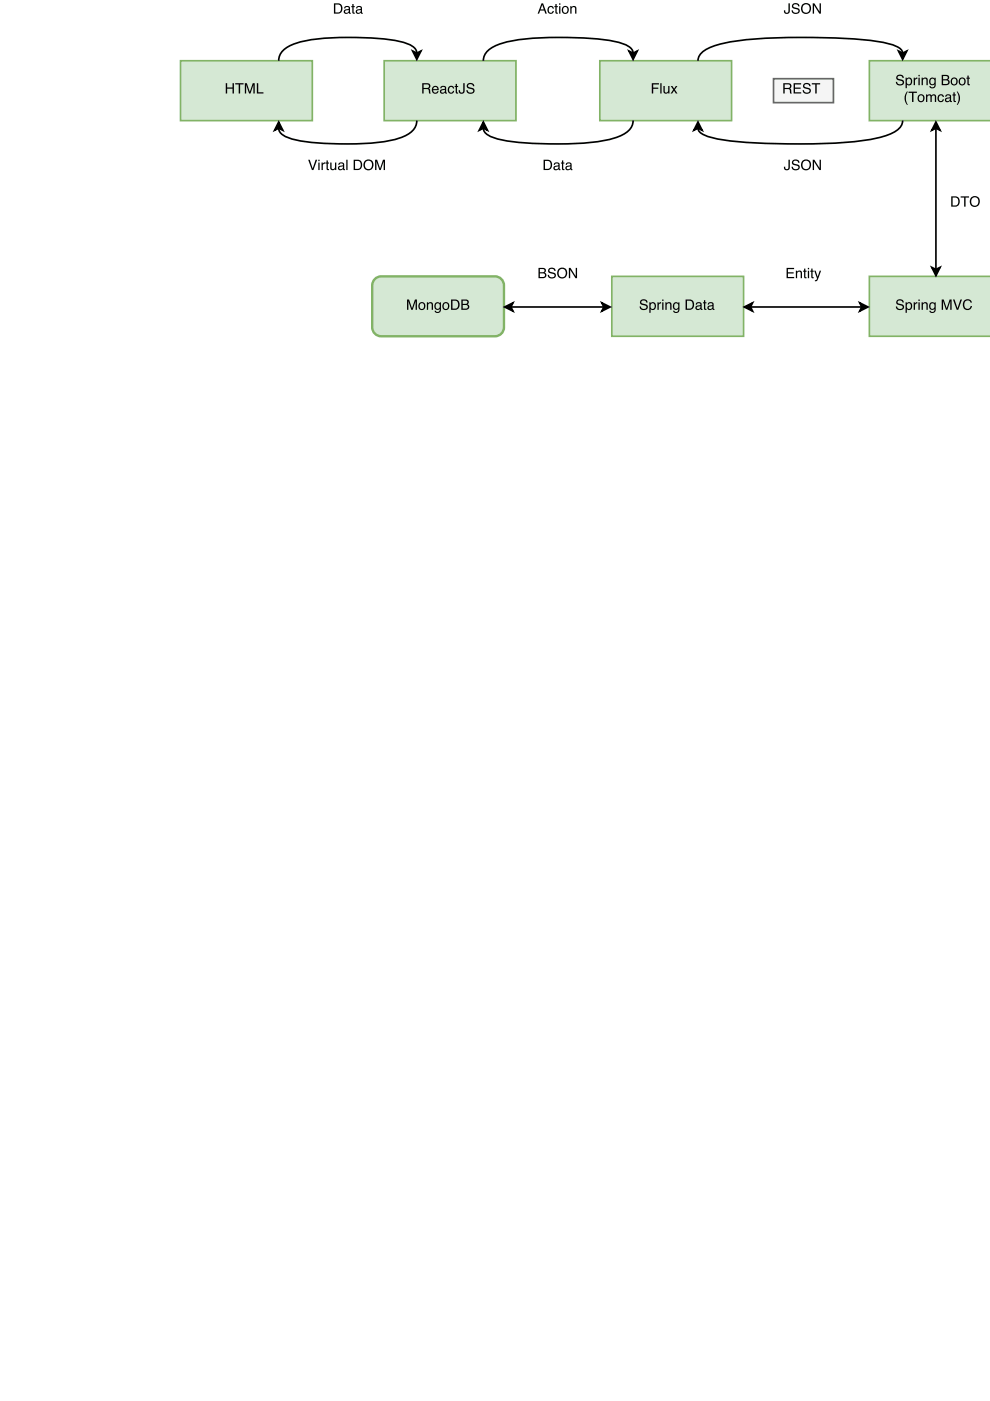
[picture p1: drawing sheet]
<svg xmlns="http://www.w3.org/2000/svg" width="210mm" height="297mm" viewBox="0 0 210 297" stroke-linecap="round" stroke-linejoin="round" font-family="sans-serif">
<path d="M38.3 12.9h27.9v12.7h-27.9z" fill="#d5e8d4"/>
<path d="M38.3 12.9h27.9v12.7h-27.9z" fill="none" stroke="#82b366" stroke-width=".35"/>
<path d="M47.9 17.6h.3v.9h1.1v-.9h.3v2.2h-.3v-1h-1.1v1h-.3zM49.9 17.6h1.7v.3h-.7v1.9h-.3v-1.9h-.7zM51.9 17.6h.4l.7 1.9 .6-1.9h.4v2.2h-.3v-1.8l-.6 1.8h-.3l-.6-1.8v1.8h-.3zM54.5 17.6h.2v2h1.2v.2h-1.4z" fill="#000"/>
<path d="M81.5 12.9h27.9v12.7h-27.9z" fill="#d5e8d4"/>
<path d="M81.5 12.9h27.9v12.7h-27.9z" fill="none" stroke="#82b366" stroke-width=".35"/>
<path d="M89.8 17.9v.7h.7a.38 .38 0 0 0 .5-.3 .38 .38 0 0 0-.5-.4zM89.5 17.6a1.88 1.88 0 0 1 1.6 .2l.1 .6-.3 .4 .3 .2 .1 .8h-.3l-.1-.8-.4-.1h-.7v.9h-.3zM91.8 18.4a.73 .73 0 0 1 .9-.1 .73 .73 0 0 1 .3 .8h-1.2a.45 .45 0 0 0 .4 .5 .45 .45 0 0 0 .5-.3h.3a.78 .78 0 0 1-1.1 .5 .78 .78 0 0 1-.2-1.2zM92 18.6l-.1 .3h.8l-.2-.4zM93.6 19.3a.38 .38 0 0 0 .5 .3 .38 .38 0 0 0 .2-.6zM93.4 18.4a.71 .71 0 0 1 1.2 .2v1h.2l-.2 .3a.45 .45 0 0 0-.7 0 .49 .49 0 0 1-.6-.4 .49 .49 0 0 1 .5-.6l.5-.1a.36 .36 0 0 0-.3-.4 .36 .36 0 0 0-.4 .3h-.2zM95.1 18.4a.65 .65 0 0 1 .7-.2 .65 .65 0 0 1 .5 .6h-.3a.44 .44 0 0 0-.6-.3 .44 .44 0 0 0-.2 .6 .42 .42 0 0 0 .3 .5 .42 .42 0 0 0 .5-.3h.3a.72 .72 0 0 1-.9 .5 .72 .72 0 0 1-.4-1zM96.6 17.8h.3v.4h.2v.3h-.2v1l.2 .1v.2h-.3l-.2-.2v-1.1h-.2v-.3h.2zM98.2 17.6h.3v1.6a.64 .64 0 0 1-.6 .7 .64 .64 0 0 1-.6-.8h.2a.36 .36 0 0 0 .3 .5 .36 .36 0 0 0 .4-.3zM99.2 17.8a.86 .86 0 0 1 1.4 .5h-.3a.51 .51 0 0 0-.6-.5 .51 .51 0 0 0-.4 .5l.2 .2a.84 .84 0 0 1 1.1 .9 .93 .93 0 0 1-1 .5 .93 .93 0 0 1-.7-.8h.3a.58 .58 0 0 0 .5 .5 .58 .58 0 0 0 .6-.5l-.4-.2a.67 .67 0 0 1-.8-.3 .67 .67 0 0 1 .1-.8z" fill="#000"/>
<path d="M127.2 12.9h27.9v12.7h-27.9z" fill="#d5e8d4"/>
<path d="M127.2 12.9h27.9v12.7h-27.9z" fill="none" stroke="#82b366" stroke-width=".35"/>
<path d="M138.2 17.6h1.5v.3h-1.2v.7h1.1v.2h-1.1v1h-.3zM140 17.6h.3v2.2h-.3zM140.7 18.2h.2v1.1a.41 .41 0 0 0 .6 .3 .41 .41 0 0 0 .2-.6v-.8h.2v1.6h-.2v-.2a.55 .55 0 0 1-.6 .3 .55 .55 0 0 1-.4-.6zM142.2 18.2h.4l.3 .6 .4-.6h.3l-.5 .8 .5 .8h-.3l-.4-.6-.4 .6h-.3l.5-.8z" fill="#000"/>
<path d="M184.3 12.9h25.7v12.7h-25.7z" fill="#d5e8d4"/>
<path d="M210 12.9h-25.7v12.7h25.7" fill="none" stroke="#82b366" stroke-width=".35"/>
<g fill="#000">
<path d="M190.2 16a.86 .86 0 0 1 1.4 .5h-.3a.51 .51 0 0 0-.5-.4 .51 .51 0 0 0-.5 .5l.3 .1a.84 .84 0 0 1 1.1 1 .93 .93 0 0 1-1 .4 .93 .93 0 0 1-.8-.7h.3a.58 .58 0 0 0 .6 .5 .58 .58 0 0 0 .6-.6l-.5-.2a.67 .67 0 0 1-.8-.3 .67 .67 0 0 1 .1-.8zM192.4 16.8a.56 .56 0 0 0-.2 .8 .56 .56 0 0 0 .8 .1 .56 .56 0 0 0 .1-.7 .56 .56 0 0 0-.7-.2zM192 16.5h.3v.2a.7 .7 0 0 1 .9-.1 .7 .7 0 0 1 .2 .9 .62 .62 0 0 1-.5 .6 .62 .62 0 0 1-.6-.2v.8h-.3zM193.7 16.5h.3v.2l.5-.3v.3h-.3l-.2 .3v1.1h-.3zM194.7 16.5h.3v1.6h-.3zM194.7 15.9h.3v.3h-.3zM195.4 16.5h.3v.2a.57 .57 0 0 1 .6-.2 .57 .57 0 0 1 .4 .5v1.1h-.3v-1a.39 .39 0 0 0-.4-.4 .39 .39 0 0 0-.3 .5v.9h-.3zM197.2 16.7l.5-.3 .4 .3v-.2h.3v1.4a.7 .7 0 0 1-.5 .8 .7 .7 0 0 1-.9-.4h.3a.46 .46 0 0 0 .6 .2 .46 .46 0 0 0 .2-.7 .69 .69 0 0 1-.9 .1 .69 .69 0 0 1-.2-.9zM197.4 16.8a.56 .56 0 0 0-.1 .7 .56 .56 0 0 0 .7 .2 .56 .56 0 0 0 .1-.7 .56 .56 0 0 0-.7-.2zM200 16.1v.7h.5a.35 .35 0 0 0 .5-.3 .35 .35 0 0 0-.5-.4zM200 17v.8h.6a.4 .4 0 0 0 .5-.4 .4 .4 0 0 0-.6-.4zM199.7 15.9h.9a.54 .54 0 0 1 .6 .3 .54 .54 0 0 1-.2 .7 .62 .62 0 0 1 .3 .7 .62 .62 0 0 1-.7 .5h-.9zM201.9 16.8a.56 .56 0 0 0 0 .8 .56 .56 0 0 0 .8 .1 .55 .55 0 0 0 0-.8 .55 .55 0 0 0-.8-.1zM201.8 16.7a.78 .78 0 0 1 1.1 .1 .78 .78 0 0 1-.1 1.1 .78 .78 0 0 1-1.2-.2v-.6zM203.6 16.8a.56 .56 0 0 0 0 .8 .56 .56 0 0 0 .8 .1 .55 .55 0 0 0 0-.8 .55 .55 0 0 0-.8-.1zM203.5 16.7a.78 .78 0 0 1 1.1 .1 .78 .78 0 0 1-.2 1.1 .78 .78 0 0 1-1.1-.2v-.6zM205.1 16h.3v.5h.2v.2h-.2v1l.2 .2v.2h-.3l-.2-.2v-1.2h-.2v-.2h.2z"/>
<path d="M192.3 19.4h.2a2.66 2.66 0 0 0 0 2.8h-.2a2.24 2.24 0 0 1 0-2.8zM192.6 19.4h1.8v.3h-.7v1.9h-.3v-1.9h-.8zM194.9 20.4a.56 .56 0 0 0 0 .8 .56 .56 0 0 0 .7 0 .55 .55 0 0 0 .1-.7 .55 .55 0 0 0-.8-.1zM194.7 20.2a.78 .78 0 0 1 1.1 .1 .78 .78 0 0 1-.1 1.1 .78 .78 0 0 1-1.1-.1v-.7zM196.3 20h.3v.3a.52 .52 0 0 1 .9-.1 .53 .53 0 0 1 .6-.2 .53 .53 0 0 1 .4 .6v1h-.3v-1.2l-.3-.2-.3 .3-.1 1.1h-.2v-1a.36 .36 0 0 0-.5-.4 .36 .36 0 0 0-.2 .6v.8h-.3zM199 20.2a.65 .65 0 0 1 .7-.2 .65 .65 0 0 1 .4 .6h-.2a.44 .44 0 0 0-.6-.4 .44 .44 0 0 0-.2 .7 .42 .42 0 0 0 .3 .5 .42 .42 0 0 0 .5-.3h.2a.72 .72 0 0 1-.9 .5 .72 .72 0 0 1-.4-1zM200.6 21.1a.38 .38 0 0 0 .5 .3 .38 .38 0 0 0 .2-.6zM200.5 20.2a.71 .71 0 0 1 1.2 .2v1h.1l-.1 .3a.45 .45 0 0 0-.7 0 .49 .49 0 0 1-.7-.4 .49 .49 0 0 1 .5-.6l.6-.1a.36 .36 0 0 0-.4-.4 .36 .36 0 0 0-.3 .3h-.3zM202.1 19.6h.3v.4h.3v.2h-.3v1.1l.3 .1v.2h-.4l-.1-.2-.1-1.2h-.2v-.2h.2zM202.8 19.4h.2l.4 .5a2.2 2.2 0 0 1-.4 2.3h-.1a2.66 2.66 0 0 0-.1-2.8z"/>
</g>
<path d="M184.3 58.6h25.7v12.7h-25.7z" fill="#d5e8d4"/>
<path d="M210 58.6h-25.7v12.7h25.7" fill="none" stroke="#82b366" stroke-width=".35"/>
<path d="M190.2 63.6a.86 .86 0 0 1 1.4 .5h-.3a.51 .51 0 0 0-.5-.4 .51 .51 0 0 0-.5 .5l.3 .2a.84 .84 0 0 1 1.1 .9 .93 .93 0 0 1-1 .4 .93 .93 0 0 1-.8-.7h.3a.58 .58 0 0 0 .6 .5 .58 .58 0 0 0 .6-.5l-.5-.3a.67 .67 0 0 1-.8-.2 .67 .67 0 0 1 .1-.9zM192.4 64.4a.56 .56 0 0 0-.2 .8 .56 .56 0 0 0 .8 .2 .56 .56 0 0 0 .1-.8 .56 .56 0 0 0-.7-.2zM192 64.1h.3v.2a.7 .7 0 0 1 .9-.1 .7 .7 0 0 1 .2 1 .62 .62 0 0 1-.5 .5 .62 .62 0 0 1-.6-.2v.8h-.3zM193.7 64.1h.3v.3l.5-.3v.2l-.3 .1-.2 .2v1.1h-.3zM194.7 64.1h.3v1.6h-.3zM194.7 63.5h.3v.3h-.3zM195.4 64.1h.3v.2a.57 .57 0 0 1 .6-.2 .57 .57 0 0 1 .4 .6v1h-.3v-1a.39 .39 0 0 0-.4-.4 .39 .39 0 0 0-.3 .6v.8h-.3zM197.2 64.3l.5-.2 .4 .2v-.2h.3v1.5a.7 .7 0 0 1-.5 .7 .7 .7 0 0 1-.9-.4h.3a.46 .46 0 0 0 .6 .2 .46 .46 0 0 0 .2-.6 .69 .69 0 0 1-.9 .1 .69 .69 0 0 1-.2-.9zM197.4 64.4a.56 .56 0 0 0-.1 .7 .56 .56 0 0 0 .7 .3 .56 .56 0 0 0 .1-.8 .56 .56 0 0 0-.7-.2zM199.7 63.5h.4l.6 1.8 .6-1.8h.5v2.2h-.3v-1.9l-.6 1.9h-.3l-.7-1.9v1.9h-.2zM202.1 63.5h.3l.6 1.9 .6-1.9h.4l-.8 2.2h-.3zM204.4 63.8a.95 .95 0 0 1 1-.4 .95 .95 0 0 1 .7 .8h-.3a.7 .7 0 0 0-.9-.5 .7 .7 0 0 0-.5 .9 .69 .69 0 0 0 .6 .9 .69 .69 0 0 0 .8-.6h.3a1.02 1.02 0 0 1-1.3 .8 1.02 1.02 0 0 1-.6-1.4z" fill="#000"/>
<path d="M129.7 58.6h28v12.7h-28z" fill="#d5e8d4"/>
<path d="M129.7 58.6h28v12.7h-28z" fill="none" stroke="#82b366" stroke-width=".35"/>
<path d="M135.9 63.6a.86 .86 0 0 1 1.4 .5h-.3a.51 .51 0 0 0-.5-.4 .51 .51 0 0 0-.5 .5l.2 .2a.84 .84 0 0 1 1.1 .9 .93 .93 0 0 1-.9 .4 .93 .93 0 0 1-.8-.7h.3a.58 .58 0 0 0 .6 .5 .58 .58 0 0 0 .5-.5l-.4-.3a.67 .67 0 0 1-.8-.2 .67 .67 0 0 1 .1-.9zM138.1 64.4a.56 .56 0 0 0-.2 .8 .56 .56 0 0 0 .8 .2 .56 .56 0 0 0 .1-.8 .56 .56 0 0 0-.7-.2zM137.7 64.1h.2v.2a.7 .7 0 0 1 1-.1 .7 .7 0 0 1 .1 1 .62 .62 0 0 1-.4 .5 .62 .62 0 0 1-.7-.2v.8h-.2zM139.4 64.1h.3v.3l.5-.3v.2l-.3 .1-.2 .2v1.1h-.3zM140.4 64.1h.3v1.6h-.3zM140.4 63.5h.3v.3h-.3zM141.1 64.1h.2v.2a.57 .57 0 0 1 .7-.2 .57 .57 0 0 1 .4 .6v1h-.3v-1a.39 .39 0 0 0-.5-.4 .39 .39 0 0 0-.3 .6v.8h-.2zM142.9 64.3l.4-.2 .5 .2v-.2h.3v1.5a.7 .7 0 0 1-.6 .7 .7 .7 0 0 1-.8-.4h.3a.46 .46 0 0 0 .6 .2 .46 .46 0 0 0 .2-.6 .69 .69 0 0 1-.9 .1 .69 .69 0 0 1-.2-.9zM143.1 64.4a.56 .56 0 0 0-.2 .7 .56 .56 0 0 0 .8 .3 .56 .56 0 0 0 .1-.8 .56 .56 0 0 0-.7-.2zM145.7 63.8v1.6h.5a.86 .86 0 0 0 .7-.8 .86 .86 0 0 0-.7-.8zM145.4 63.5h.8a1.11 1.11 0 0 1 1 1.1 1.11 1.11 0 0 1-1 1.1h-.8zM147.7 65.1a.38 .38 0 0 0 .5 .4 .38 .38 0 0 0 .2-.6zM147.6 64.3a.71 .71 0 0 1 1.2 .2v1h.1l-.1 .2a.45 .45 0 0 0-.7 0 .49 .49 0 0 1-.7-.3 .49 .49 0 0 1 .5-.6l.6-.2a.36 .36 0 0 0-.3-.3 .36 .36 0 0 0-.4 .3h-.3zM149.3 63.6h.2v.5h.3v.2h-.3v1.1l.3 .1v.2h-.4l-.1-.2v-1.2h-.3v-.2h.3zM150.3 65.1a.38 .38 0 0 0 .5 .4 .38 .38 0 0 0 .2-.6zM150.1 64.3a.71 .71 0 0 1 1.2 .2v1h.2l-.2 .2a.45 .45 0 0 0-.6 0 .49 .49 0 0 1-.7-.3 .49 .49 0 0 1 .5-.6l.5-.2a.36 .36 0 0 0-.3-.3 .36 .36 0 0 0-.4 .3h-.2z" fill="#000"/>
<path d="M79.5 59.2l.8-.5 .5-.1h24.2a1.9 1.9 0 0 1 1.9 1.9v8.9a1.9 1.9 0 0 1-1.9 1.9h-24.2a1.9 1.9 0 0 1-1.9-1.9v-8.9l.1-.5z" fill="#d5e8d4"/>
<path d="M79.5 59.2l.8-.5 .5-.1h24.2a1.9 1.9 0 0 1 1.9 1.9v8.9a1.9 1.9 0 0 1-1.9 1.9h-24.2a1.9 1.9 0 0 1-1.9-1.9v-8.9l.1-.5z" fill="none" stroke="#82b366" stroke-width=".51"/>
<g fill="#000">
<path d="M87.5 10.8l.9 .5 .9-.5-.9 1.8zM133.3 10.8l.9 .5 .9-.5-.9 1.8zM190.5 10.8l.9 .5 .9-.5-.9 1.8zM59.1 25.9l.9 1.7-.9-.4-.9 .4zM102.5 25.9l.9 1.7-.9-.4-.9 .4zM148 25.9l.9 1.7-.9-.4-.9 .4z"/>
<path d="M71.1 1v1.6h.5a.86 .86 0 0 0 .7-.8 .86 .86 0 0 0-.7-.8zM70.8 .7h.9a1.11 1.11 0 0 1 .9 1.1 1.11 1.11 0 0 1-.9 1.1h-.9zM73.2 2.3a.38 .38 0 0 0 .5 .4 .38 .38 0 0 0 .2-.6zM73 1.5a.71 .71 0 0 1 1.2 .2v1h.2l-.2 .2a.45 .45 0 0 0-.6 0 .49 .49 0 0 1-.7-.3 .49 .49 0 0 1 .5-.6l.5-.2a.36 .36 0 0 0-.3-.3 .36 .36 0 0 0-.4 .3h-.2zM74.7 .9h.3v.4h.2v.2h-.2v1.1l.2 .1v.2h-.3l-.2-.2v-1.2h-.2v-.2h.2zM75.7 2.3a.38 .38 0 0 0 .5 .4 .38 .38 0 0 0 .2-.6zM75.6 1.5a.71 .71 0 0 1 1.1 .2l.1 1h.1l-.1 .2a.45 .45 0 0 0-.7 0 .49 .49 0 0 1-.7-.3 .49 .49 0 0 1 .5-.6l.6-.2a.36 .36 0 0 0-.4-.3 .36 .36 0 0 0-.4 .3h-.2z"/>
<path d="M115 1l-.4 1h.7zM114.8 .7h.3l.8 2.2h-.3l-.2-.7h-.9l-.2 .7h-.3zM116.3 1.5a.65 .65 0 0 1 .7-.2 .65 .65 0 0 1 .4 .5h-.2a.44 .44 0 0 0-.6-.3 .44 .44 0 0 0-.2 .6 .42 .42 0 0 0 .3 .6 .42 .42 0 0 0 .5-.4h.2a.72 .72 0 0 1-.9 .6 .72 .72 0 0 1-.4-1zM117.8 .9h.2v.4h.3v.2h-.3v1.1l.3 .1v.2h-.4l-.1-.2v-1.2h-.3v-.2h.3zM118.5 1.3h.3v1.6h-.3zM118.5 .7h.3v.3h-.3zM119.5 1.7a.56 .56 0 0 0-.1 .7 .56 .56 0 0 0 .8 .1 .55 .55 0 0 0 .1-.8 .55 .55 0 0 0-.8 0zM119.3 1.5a.78 .78 0 0 1 1.1 .1 .78 .78 0 0 1-.1 1.1 .78 .78 0 0 1-1.1-.1l-.1-.7zM120.9 1.3h.3v.2a.57 .57 0 0 1 .6-.2 .57 .57 0 0 1 .4 .6v1h-.3v-1a.39 .39 0 0 0-.4-.4 .39 .39 0 0 0-.3 .6v.8h-.3z"/>
<path d="M167.2 .7h.3v1.5a.64 .64 0 0 1-.7 .8 .64 .64 0 0 1-.6-.8h.3a.36 .36 0 0 0 .2 .5 .36 .36 0 0 0 .5-.3zM168.1 .8a.86 .86 0 0 1 1.4 .5h-.3a.51 .51 0 0 0-.5-.4 .51 .51 0 0 0-.5 .5l.3 .2a.84 .84 0 0 1 1 .9 .93 .93 0 0 1-.9 .4 .93 .93 0 0 1-.8-.7h.3a.58 .58 0 0 0 .6 .5 .58 .58 0 0 0 .6-.5l-.5-.3a.67 .67 0 0 1-.8-.2 .67 .67 0 0 1 .1-.9zM169.8 1.8a1.15 1.15 0 0 1 2.3 0 1.15 1.15 0 0 1-2.3 0zM170.4 1.1a.85 .85 0 0 0-.1 1.3 .85 .85 0 0 0 1.2 0 .85 .85 0 0 0 0-1.2 .85 .85 0 0 0-1.1-.1zM172.3 .7h.4l1.1 1.8v-1.8h.3v2.2h-.4l-1.1-1.8v1.8h-.3z"/>
<path d="M65.3 33.9h.4l.6 1.8 .6-1.8h.3l-.7 2.2h-.4zM67.5 34.5h.3v1.6h-.3zM67.5 33.9h.3v.3h-.3zM68.2 34.5h.2v.2l.5-.3v.3h-.2l-.2 .3-.1 1.1h-.2zM69.2 34h.3v.5h.3v.2h-.3v1l.3 .1v.3h-.4l-.2-.2v-1.2h-.2v-.2h.2zM70 34.5h.3v1a.41 .41 0 0 0 .5 .3 .41 .41 0 0 0 .2-.6v-.7h.3v1.6h-.3l.1-.3a.55 .55 0 0 1-.7 .3 .55 .55 0 0 1-.4-.6zM72 35.5a.38 .38 0 0 0 .5 .3 .38 .38 0 0 0 .2-.5zM71.8 34.6a.71 .71 0 0 1 1.2 .3v.9l.2 .1-.2 .2a.45 .45 0 0 0-.7 0 .49 .49 0 0 1-.6-.4 .49 .49 0 0 1 .4-.6l.6-.1a.36 .36 0 0 0-.3-.4 .36 .36 0 0 0-.4 .3h-.3zM73.4 33.9h.3v2.2h-.3zM75.3 34.1v1.7h.5a.86 .86 0 0 0 .7-.8 .86 .86 0 0 0-.7-.9zM75 33.9h.9a1.11 1.11 0 0 1 .9 1.1 1.11 1.11 0 0 1-.9 1.1h-.9zM77 35a1.15 1.15 0 0 1 2.3 0 1.15 1.15 0 0 1-2.3 0zM77.6 34.3a.85 .85 0 0 0-.1 1.2 .85 .85 0 0 0 1.2 .1 .85 .85 0 0 0 .1-1.2 .85 .85 0 0 0-1.2-.1zM79.5 33.9h.5l.6 1.8 .6-1.8h.4v2.2h-.3l.1-1.9-.7 1.9h-.3l-.6-1.9v1.9h-.3z"/>
<path d="M115.5 34.1v1.7h.6a.86 .86 0 0 0 .7-.8 .86 .86 0 0 0-.7-.9zM115.3 33.9h.8a1.11 1.11 0 0 1 1 1.1 1.11 1.11 0 0 1-1 1.1h-.8zM117.6 35.5a.38 .38 0 0 0 .5 .3 .38 .38 0 0 0 .2-.5zM117.5 34.6a.71 .71 0 0 1 1.2 .3v.9l.1 .1-.1 .2a.45 .45 0 0 0-.7 0 .49 .49 0 0 1-.7-.4 .49 .49 0 0 1 .5-.6l.6-.1a.36 .36 0 0 0-.4-.4 .36 .36 0 0 0-.3 .3h-.3zM119.1 34h.3v.5h.3v.2h-.3v1l.3 .1v.3h-.4l-.1-.2-.1-1.2h-.2v-.2h.2zM120.2 35.5a.38 .38 0 0 0 .5 .3 .38 .38 0 0 0 .2-.5zM120 34.6a.71 .71 0 0 1 1.2 .3v.9l.2 .1-.2 .2a.45 .45 0 0 0-.7 0 .49 .49 0 0 1-.6-.4 .49 .49 0 0 1 .5-.6l.5-.1a.36 .36 0 0 0-.3-.4 .36 .36 0 0 0-.4 .3h-.3z"/>
<path d="M167.2 33.9h.3v1.5a.64 .64 0 0 1-.7 .7 .64 .64 0 0 1-.6-.8h.3a.36 .36 0 0 0 .2 .6 .36 .36 0 0 0 .5-.3zM168.1 34a.86 .86 0 0 1 1.4 .5h-.3a.51 .51 0 0 0-.5-.4 .51 .51 0 0 0-.5 .5l.3 .1a.84 .84 0 0 1 1 1 .93 .93 0 0 1-.9 .4 .93 .93 0 0 1-.8-.8h.3a.58 .58 0 0 0 .6 .6 .58 .58 0 0 0 .6-.6l-.5-.2a.67 .67 0 0 1-.8-.3 .67 .67 0 0 1 .1-.8zM169.8 35a1.15 1.15 0 0 1 2.3 0 1.15 1.15 0 0 1-2.3 0zM170.4 34.3a.85 .85 0 0 0-.1 1.2 .85 .85 0 0 0 1.2 .1 .85 .85 0 0 0 0-1.2 .85 .85 0 0 0-1.1-.1zM172.3 33.9h.4l1.1 1.7v-1.7h.3v2.2h-.4l-1.1-1.8v1.8h-.3z"/>
<path d="M86.3 63.5h.4l.7 1.8 .6-1.8h.4v2.2h-.3v-1.9l-.6 1.9h-.3l-.6-1.9v1.9h-.3zM89.1 64.5a.56 .56 0 0 0-.1 .7 .56 .56 0 0 0 .8 .1 .55 .55 0 0 0 .1-.8 .55 .55 0 0 0-.8 0zM88.9 64.3a.78 .78 0 0 1 1.1 .1 .78 .78 0 0 1-.1 1.1 .78 .78 0 0 1-1.1-.1l-.1-.7zM90.5 64.1h.3v.2a.57 .57 0 0 1 .6-.2 .57 .57 0 0 1 .4 .6v1h-.3v-1a.39 .39 0 0 0-.4-.4 .39 .39 0 0 0-.3 .6v.8h-.3zM92.3 64.3l.5-.2 .4 .2v-.2h.3v1.5a.7 .7 0 0 1-.5 .7 .7 .7 0 0 1-.9-.4h.3a.46 .46 0 0 0 .6 .2 .46 .46 0 0 0 .2-.6 .69 .69 0 0 1-.9 .1 .69 .69 0 0 1-.2-.9zM92.5 64.4a.56 .56 0 0 0-.1 .7 .56 .56 0 0 0 .7 .3 .56 .56 0 0 0 .1-.8 .56 .56 0 0 0-.7-.2zM94.2 64.5a.56 .56 0 0 0-.1 .7 .56 .56 0 0 0 .8 .1 .55 .55 0 0 0 .1-.8 .55 .55 0 0 0-.8 0zM94 64.3a.78 .78 0 0 1 1.1 .1 .78 .78 0 0 1-.1 1.1 .78 .78 0 0 1-1.1-.1l-.1-.7zM95.9 63.8v1.6h.6a.86 .86 0 0 0 .6-.8 .86 .86 0 0 0-.6-.8zM95.6 63.5h.9a1.11 1.11 0 0 1 .9 1.1 1.11 1.11 0 0 1-.9 1.1h-.9zM98.1 63.7v.7h.5a.35 .35 0 0 0 .5-.3 .35 .35 0 0 0-.5-.4zM98.1 64.7v.7h.6a.4 .4 0 0 0 .5-.4 .4 .4 0 0 0-.5-.3zM97.8 63.5h1a.54 .54 0 0 1 .6 .4 .54 .54 0 0 1-.3 .6 .62 .62 0 0 1 .4 .8 .62 .62 0 0 1-.8 .4h-.9z"/>
</g>
<path d="M87.5 10.8l.9 .5 .9-.5-.9 1.8zM88.4 11.3a2.05 2.05 0 0 0-1.4-1.8 29.5 29.5 0 0 0-11.1-1.5 38.9 38.9 0 0 0-13.7 1.4 4 4 0 0 0-3.1 3.5M133.3 10.8l.9 .5 .9-.5-.9 1.8zM134.2 11.3a2.08 2.08 0 0 0-1.5-1.8 34.5 34.5 0 0 0-12-1.5 49 49 0 0 0-14.2 1.2 5 5 0 0 0-3.9 3l-.1 .7M190.5 10.8l.9 .5 .9-.5-.9 1.8zM191.4 11.3a1.97 1.97 0 0 0-1.6-1.6 41.8 41.8 0 0 0-12.3-1.6 121.8 121.8 0 0 0-22.6 .8 12 12 0 0 0-6.1 2.3l-.5 .5-.3 1.2M59.1 25.9l.9 1.7-.9-.4-.9 .4zM88.4 25.6a4 4 0 0 1-3.1 3.5 38.9 38.9 0 0 1-13.7 1.4 29.5 29.5 0 0 1-11.1-1.6 2.05 2.05 0 0 1-1.4-1.7M102.5 25.9l.9 1.7-.9-.4-.9 .4zM134.2 25.6a3.8 3.8 0 0 1-2.9 3.3 37 37 0 0 1-12.9 1.6 48.9 48.9 0 0 1-13.6-1.2 2.88 2.88 0 0 1-2.3-2.1M148 25.9l.9 1.7-.9-.4-.9 .4zM191.4 25.6a2.96 2.96 0 0 1-2.1 2.6 34.3 34.3 0 0 1-12.2 2.1 142.8 142.8 0 0 1-24.4-.7 9.7 9.7 0 0 1-4.3-1.6l-.4-.8" fill="none" stroke="#000" stroke-width=".35"/>
<path d="M164 16.7h12.7v5.1h-12.7z" fill="#f5f5f5"/>
<path d="M164 16.7h12.7v5.1h-12.7z" fill="none" stroke="#666" stroke-width=".35"/>
<g fill="#000">
<path d="M198.4 25.9l.9 1.7-.9-.4-.9 .4zM197.5 56.7l.9 .4 .9-.4-.9 1.8zM107 65.1l1.8-.9-.5 .9 .5 .9zM127.6 64.2l1.8 .9-1.8 .9 .4-.9zM157.8 65.1l1.8-.9-.5 .9 .5 .9zM182.3 64.2l1.7 .9-1.7 .9 .4-.9z"/>
<path d="M166.4 17.9v.7h.7a.38 .38 0 0 0 .4-.3 .38 .38 0 0 0-.4-.4zM166.1 17.6a1.88 1.88 0 0 1 1.6 .2l.1 .6-.3 .4 .2 .2 .2 .8h-.4l-.1-.8-.4-.1h-.6v.9h-.3zM168.3 17.6h1.6v.3h-1.3v.7h1.2v.2h-1.2v.8h1.3v.2h-1.6zM170.5 17.8a.86 .86 0 0 1 1.4 .5h-.3a.51 .51 0 0 0-.6-.5 .51 .51 0 0 0-.4 .5l.2 .2a.84 .84 0 0 1 1.1 .9 .93 .93 0 0 1-1 .5 .93 .93 0 0 1-.7-.8h.3a.58 .58 0 0 0 .5 .5 .58 .58 0 0 0 .6-.5l-.4-.2a.67 .67 0 0 1-.8-.3 .67 .67 0 0 1 .1-.8zM172.1 17.6h1.8v.3h-.7v1.9h-.3v-1.9h-.8z"/>
<path d="M114.5 57v.7h.5a.35 .35 0 0 0 .5-.3 .35 .35 0 0 0-.5-.4zM114.5 58v.7h.6a.4 .4 0 0 0 .5-.4 .4 .4 0 0 0-.5-.3zM114.2 56.8h.9a.54 .54 0 0 1 .6 .4 .54 .54 0 0 1-.2 .6 .62 .62 0 0 1 .3 .8 .62 .62 0 0 1-.7 .4h-.9zM116.4 56.9a.86 .86 0 0 1 1.4 .5h-.3a.51 .51 0 0 0-.5-.4 .51 .51 0 0 0-.5 .5l.3 .2a.84 .84 0 0 1 1 .9 .93 .93 0 0 1-.9 .4 .93 .93 0 0 1-.8-.7h.3a.58 .58 0 0 0 .6 .5 .58 .58 0 0 0 .6-.5l-.5-.3a.67 .67 0 0 1-.8-.2 .67 .67 0 0 1 .1-.9zM118.1 57.9a1.15 1.15 0 0 1 2.3 0 1.15 1.15 0 0 1-2.3 0zM118.7 57.2a.85 .85 0 0 0-.1 1.3 .85 .85 0 0 0 1.2 0 .85 .85 0 0 0 0-1.2 .85 .85 0 0 0-1.1-.1zM120.6 56.8h.4l1.1 1.8v-1.8h.2v2.2h-.3l-1.1-1.8v1.8h-.3z"/>
<path d="M166.8 56.8h1.6v.3h-1.3v.6h1.2v.3h-1.2v.7h1.3v.3h-1.6zM168.7 57.4h.3v.2a.57 .57 0 0 1 .7-.2 .57 .57 0 0 1 .3 .6v1h-.2v-1a.39 .39 0 0 0-.5-.4 .39 .39 0 0 0-.3 .5v.9h-.3zM170.5 56.9h.3v.5h.2v.2h-.2v1l.2 .2v.2h-.3l-.2-.2v-1.2h-.2v-.2h.2zM171.3 57.4h.3v1.6h-.3zM171.3 56.8h.3v.3h-.3zM172 56.9h.3v.5h.2v.2h-.2v1l.2 .2v.2h-.3l-.2-.2v-1.2h-.2v-.2h.2zM172.6 57.4h.3l.5 1.3 .4-1.3h.3l-.6 1.7a.53 .53 0 0 1-.7 .5v-.2h.2l.2-.4z"/>
<path d="M202 41.9v1.7h.5a.86 .86 0 0 0 .7-.9 .86 .86 0 0 0-.7-.8zM201.7 41.6h.9a1.11 1.11 0 0 1 .9 1.1 1.11 1.11 0 0 1-.9 1.1h-.9zM203.7 41.6h1.8v.3h-.8v1.9h-.3v-1.9h-.7zM205.6 42.7a1.15 1.15 0 0 1 2.3 0 1.15 1.15 0 0 1-2.3 0zM206.1 42.1a.85 .85 0 0 0-.1 1.2 .85 .85 0 0 0 1.3 0 .85 .85 0 0 0 0-1.2 .85 .85 0 0 0-1.2 0z"/>
</g>
<path d="M198.4 25.9l.9 1.7-.9-.4-.9 .4zM198.4 27.2v29.9M197.5 56.7l.9 .4 .9-.4-.9 1.8zM107 65.1l1.8-.9-.5 .9 .5 .9zM108.3 65.1h19.7M127.6 64.2l1.8 .9-1.8 .9 .4-.9zM157.8 65.1l1.8-.9-.5 .9 .5 .9zM159.1 65.1h23.6M182.3 64.2l1.7 .9-1.7 .9 .4-.9z" fill="none" stroke="#000" stroke-width=".35"/>
</svg>
